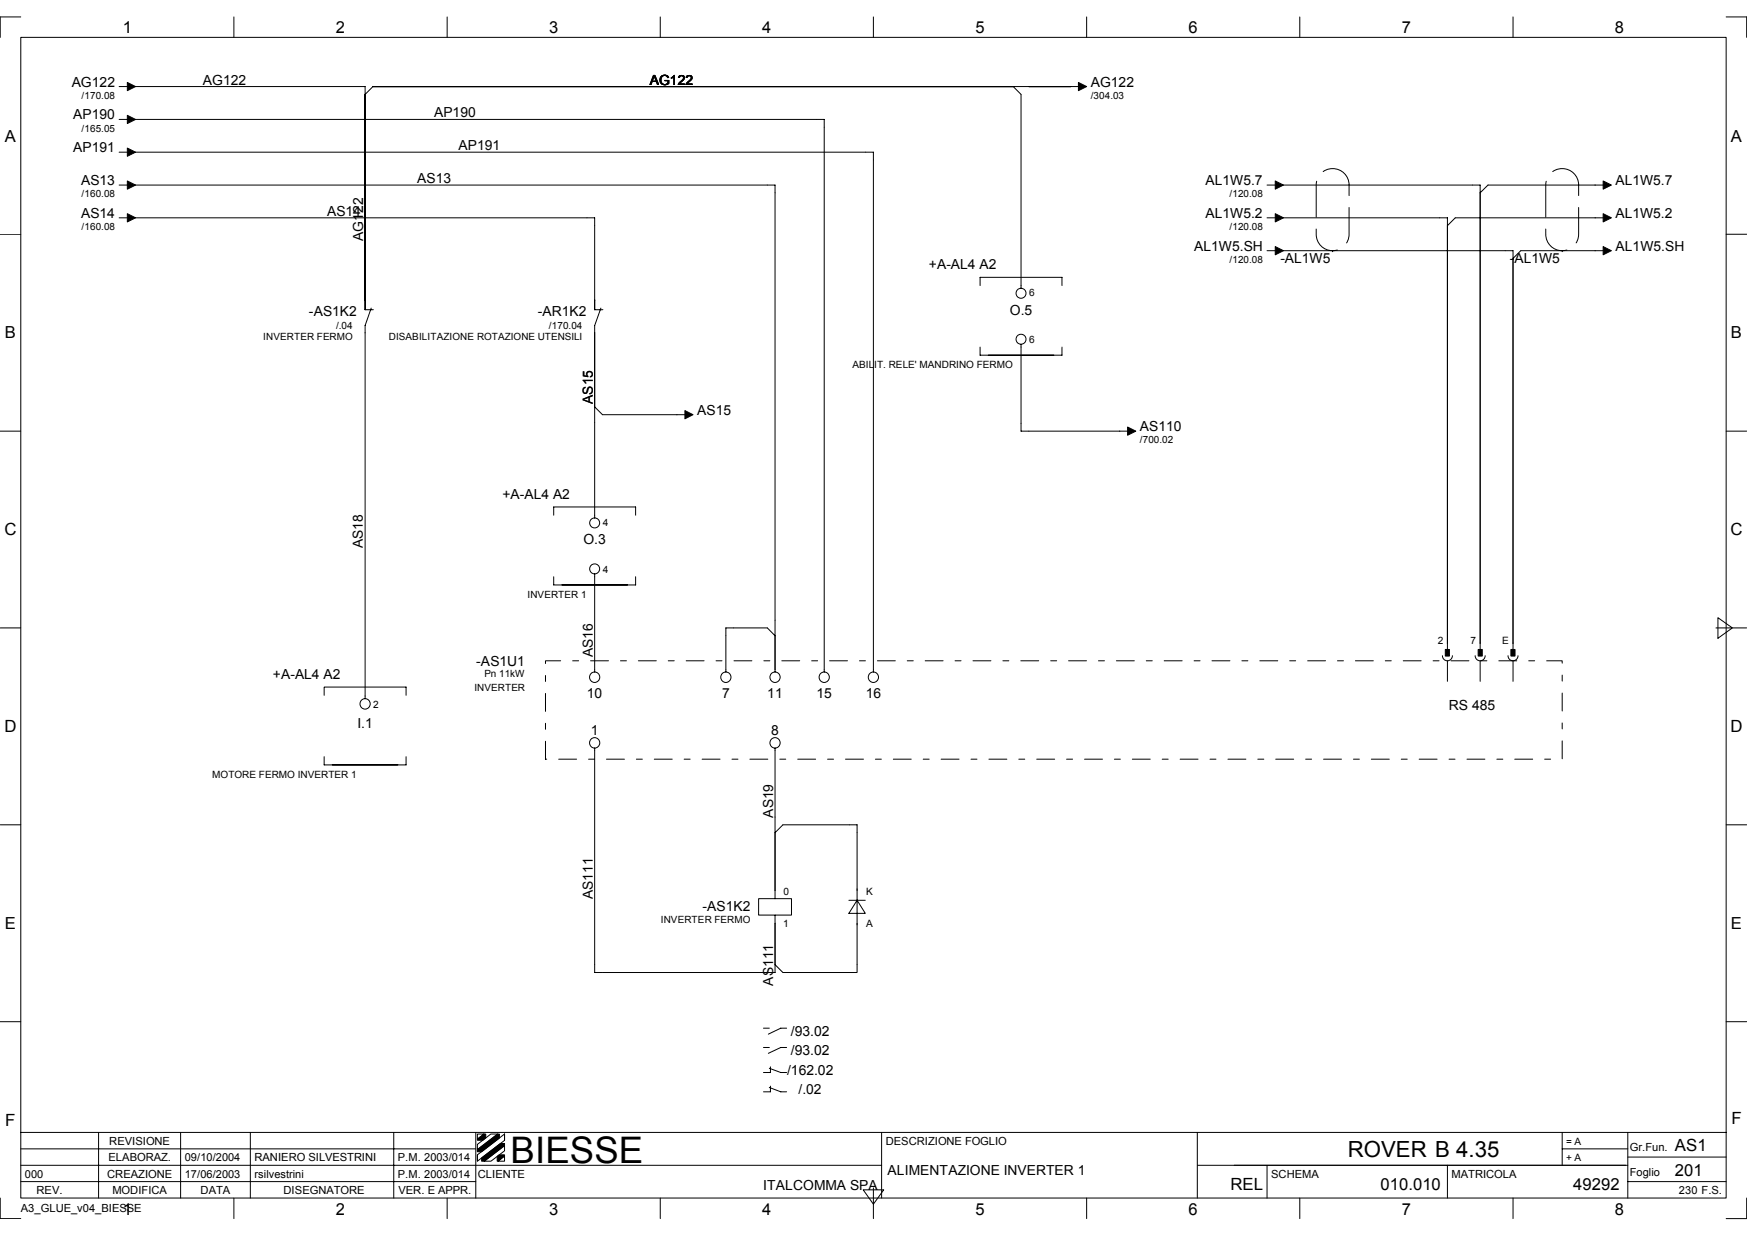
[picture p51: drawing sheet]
<svg xmlns="http://www.w3.org/2000/svg" width="297mm" height="210mm" viewBox="0 0 297 210" stroke-linecap="round" stroke-linejoin="round" font-family="sans-serif">
<defs><g id="words">
<text font-size="6.2" x="86.8" y="197.7">BIESSE</text>
<text font-size="3.8" x="229.2" y="196.7">ROVER B 4.35</text>
<g font-size="2.9">
<text x=".8" y="91">C</text>
<text x="294.2" y="91">C</text>
<text x=".8" y="124.4">D</text>
<text x="294.2" y="124.4">D</text>
<text x=".9" y="191.3">F</text>
<text x="294.4" y="191">F</text>
<text x="284.8" y="195.6">AS1</text>
<text x="209.2" y="202.2">REL</text>
</g>
<g font-size="2.8">
<text x="20.9" y="5.7">1</text>
<text x="57.1" y="5.7">2</text>
<text x="93.4" y="5.7">3</text>
<text x="129.6" y="5.7">4</text>
<text x="165.8" y="5.7">5</text>
<text x="202.1" y="5.7">6</text>
<text x="238.3" y="5.7">7</text>
<text x="274.6" y="5.7">8</text>
<text x=".8" y="24.1">A</text>
<text x="294.3" y="24.1">A</text>
<text x=".8" y="57.5">B</text>
<text x="294.3" y="57.5">B</text>
<text x=".8" y="157.9">E</text>
<text x="294.3" y="157.9">E</text>
<text x="234.7" y="202.2">010.010</text>
<text x="267.5" y="202.2">49292</text>
<text x="284.8" y="199.8">201</text>
<text x="20.9" y="206.5">1</text>
<text x="57.1" y="206.5">2</text>
<text x="93.4" y="206.5">3</text>
<text x="129.6" y="206.5">4</text>
<text x="165.8" y="206.5">5</text>
<text x="202.1" y="206.5">6</text>
<text x="238.3" y="206.5">7</text>
<text x="274.6" y="206.5">8</text>
</g>
<g font-size="2.4">
<text x="12.2" y="14.7">AG122</text>
<text x="34.5" y="14.4">AG122</text>
<text x="110.5" y="14.4">AG122</text>
<text x="185.5" y="14.7">AG122</text>
<text x="12.5" y="20.3">AP190</text>
<text x="73.8" y="19.9">AP190</text>
<text x="12.5" y="25.9">AP191</text>
<text x="78" y="25.5">AP191</text>
<text x="13.8" y="31.5">AS13</text>
<text x="70.9" y="31.1">AS13</text>
<text x="205" y="31.5">AL1W5.7</text>
<text x="274.7" y="31.5">AL1W5.7</text>
<text x="13.8" y="37">AS14</text>
<text x="55.6" y="36.7">AS14</text>
<text x="61.7" y="40.9" transform="rotate(-90 61.7 40.9)">AG122</text>
<text x="205" y="37">AL1W5.2</text>
<text x="274.7" y="37">AL1W5.2</text>
<text x="157.9" y="45.7">+A-AL4 A2</text>
<text x="203" y="42.6">AL1W5.SH</text>
<text x="217.7" y="44.7">-AL1W5</text>
<text x="256.7" y="44.7">-AL1W5</text>
<text x="274.7" y="42.6">AL1W5.SH</text>
<text x="52.5" y="53.8">-AS1K2</text>
<text x="91.4" y="53.8">-AR1K2</text>
<text x="171.7" y="53.5">O.5</text>
<text x="100.8" y="68.6" transform="rotate(-90 100.8 68.6)">AS15</text>
<text x="118.5" y="70.5">AS15</text>
<text x="193.8" y="73.3">AS110</text>
<text x="85.4" y="84.8">+A-AL4 A2</text>
<text x="61.7" y="93.2" transform="rotate(-90 61.7 93.2)">AS18</text>
<text x="99.2" y="92.5">O.3</text>
<text x="81" y="113.1">-AS1U1</text>
<text x="100.8" y="111.7" transform="rotate(-90 100.8 111.7)">AS16</text>
<text x="46.4" y="115.4">+A-AL4 A2</text>
<text x="99.8" y="118.6">10</text>
<text x="122.8" y="118.6">7</text>
<text x="130.5" y="118.6">11</text>
<text x="138.8" y="118.6">15</text>
<text x="147.2" y="118.6">16</text>
<text x="60.8" y="123.8">I.1</text>
<text x="100.5" y="124.9">1</text>
<text x="131.1" y="124.9">8</text>
<text x="246.3" y="120.7">RS 485</text>
<text x="131.4" y="139" transform="rotate(-90 131.4 139)">AS19</text>
<text x="100.8" y="152.9" transform="rotate(-90 100.8 152.9)">AS111</text>
<text x="119.4" y="154.8">-AS1K2</text>
<text x="131.4" y="167.5" transform="rotate(-90 131.4 167.5)">AS111</text>
<text x="134.5" y="176.1">/93.02</text>
<text x="134.5" y="179.3">/93.02</text>
<text x="133.8" y="182.6">/162.02</text>
<text x="135.8" y="185.9">/.02</text>
<text x="129.8" y="202.2">ITALCOMMA SPA</text>
<text x="150.9" y="199.7">ALIMENTAZIONE INVERTER 1</text>
</g>
<g font-size="1.9">
<text x="18.4" y="197.4">ELABORAZ.</text>
<text x="18.6" y="194.6">REVISIONE</text>
<text x="31.4" y="197.4">09/10/2004</text>
<text x="43.3" y="197.4">RANIERO SILVESTRINI</text>
<text x="67.6" y="197.4">P.M. 2003/014</text>
<text x="150.6" y="194.6">DESCRIZIONE FOGLIO</text>
<text x="277.1" y="195.6">Gr.Fun.</text>
<text x="4.2" y="200.1">000</text>
<text x="6.2" y="202.9">REV.</text>
<text x="18.2" y="200.1">CREAZIONE</text>
<text x="19.1" y="202.9">MODIFICA</text>
<text x="31.4" y="200.1">17/06/2003</text>
<text x="34.1" y="202.9">DATA</text>
<text x="43.3" y="200.1">rsilvestrini</text>
<text x="48.2" y="202.9">DISEGNATORE</text>
<text x="67.6" y="200.1">P.M. 2003/014</text>
<text x="67.7" y="202.9">VER. E APPR.</text>
<text x="81.3" y="200.1">CLIENTE</text>
<text x="216.1" y="200.1">SCHEMA</text>
<text x="246.8" y="200.1">MATRICOLA</text>
<text x="277.1" y="199.8">Foglio</text>
<text x="285.5" y="202.9">230 F.S.</text>
<text x="3.5" y="206.1">A3_GLUE_v04_BIESSE</text>
</g>
<g font-size="1.7">
<text x="13.9" y="16.8">/170.08</text>
<text x="185.5" y="16.8">/304.03</text>
<text x="13.9" y="22.4">/165.05</text>
<text x="13.9" y="33.5">/160.08</text>
<text x="209.1" y="33.5">/120.08</text>
<text x="13.9" y="39.1">/160.08</text>
<text x="209.1" y="39.1">/120.08</text>
<text x="209.1" y="44.7">/120.08</text>
<text x="175" y="50.3">6</text>
<text x="44.8" y="57.8">INVERTER FERMO</text>
<text x="57.1" y="55.9">/.04</text>
<text x="66.1" y="57.8">DISABILITAZIONE ROTAZIONE UTENSILI</text>
<text x="93.3" y="55.9">/170.04</text>
<text x="175" y="58.4">6</text>
<text x="144.9" y="62.5">ABILIT. RELE' MANDRINO FERMO</text>
<text x="193.8" y="75.4">/700.02</text>
<text x="102.5" y="89.4">4</text>
<text x="89.7" y="101.6">INVERTER 1</text>
<text x="102.5" y="97.4">4</text>
<text x="244.5" y="109.5">2</text>
<text x="250" y="109.5">7</text>
<text x="255.4" y="109.5">E</text>
<text x="80.7" y="117.4">INVERTER</text>
<text x="82.4" y="115.1">Pn 11kW</text>
<text x="63.5" y="120.3">2</text>
<text x="36.1" y="132.2">MOTORE FERMO INVERTER 1</text>
<text x="133.2" y="152.1">0</text>
<text x="147.3" y="152">K</text>
<text x="112.4" y="156.9">INVERTER FERMO</text>
<text x="133.2" y="157.5">1</text>
<text x="147.3" y="157.6">A</text>
<text x="266.3" y="194.6">= A</text>
<text x="266.3" y="197.4">+ A</text>
</g>
</g></defs>
<g fill="none" stroke="#000" stroke-width=".17">
<path d="M3.5 6.3h290v197.3h-290zM3.5 2.9h-3.5v3.4M20.3 14.7h2M23 14.7h39.1v37.9h1.4M39.8 2.9v3.4M76 2.9v3.4M112.3 2.9v3.4M148.5 2.9v3.4M172.3 14.7h-108.9l-1.3 1.3M184.1 14.7h-11.8l1.3 1.3v33M184.8 2.9v3.4M221 2.9v3.4"/>
<path d="M257.3 2.9v3.4M293.5 2.9h3.5v3.4M0 39.8h3.5M20.3 25.9h2M20.3 37h2M20.3 31.5h2M20.3 20.3h2M23 25.9h125.5v88.3M23 37h78.1v15.6h1.4M23 31.5h108.8v82.7M23 20.3h117.1v93.9M215.4 37h2.1"/>
<path d="M215.4 31.5h2.1M218.1 37h28v73.4M218.1 31.5h33.6v78.9M273.3 37h-25.9l-1.3 1.4M273.3 31.5h-20.3l-1.3 1.3M293.5 39.8h3.5M63.1 52.4l-1 2.9v63.5M102.2 52.4l-1.1 2.9v32.8M166.6 48.5v-1.4h14v1.4M166.6 59v1.4h14v-1.4M173.6 58.5v14.8h18.8M215.4 42.6h2.1"/>
<path d="M218.1 42.6h39.2v67.8M273.3 42.6h-14.7l-1.3 1.3M0 73.3h3.5M101.1 69.2l1.3 1.3h14.8M293.5 73.3h3.5M94.1 87.6v-1.4h14v1.4M94.1 98v1.4h14v-1.4M101.1 97.5v16.7M0 106.7h3.5M55.1 118.2v-1.4h13.9v1.4M131.8 108.1l-1.3-1.4h-7.1v7.5M245.3 111.4a.85 .85 0 0 0 .8 .9 .85 .85 0 0 0 .8-.9"/>
<path d="M246.1 112.3v3.5M250.8 111.4a.85 .85 0 0 0 .9 .9 .85 .85 0 0 0 .8-.9M251.7 112.3v3.5M256.4 111.4a.85 .85 0 0 0 .9 .9 .85 .85 0 0 0 .8-.9M257.3 112.3v3.5M291.8 106.7h5.2M292.1 105l2.5 1.7-2.5 1.8zM55.1 128.6v1.4h13.9v-1.4M101.1 127.1v38.2h30.7v-9.8M131.8 127.1v25.6M0 140.2h3.5M129 152.7h5.6v2.8h-5.6z"/>
<path d="M131.8 141.5l1.3-1.3h12.6v25.1h-12.6l-1.3-1.3M144.3 153h2.8M145.7 153l1.4 2.2h-2.8zM293.5 140.2h3.5M0 173.7h3.5M129.8 174.8h1M129.8 178h1M133.7 174.8h-.9l-2.2 1M133.7 178h-.9l-2.2 1M293.5 173.7h3.5M3.5 192.5h290M3.5 198.1h146.4"/>
<path d="M3.5 195.3h77.4M16.8 192.5v11.1M30.7 192.5v11.1M42.6 192.5v11.1M66.9 192.5v11.1M80.9 192.5v11.1M81.2 196.3l4.6-3.6v1.1l-4.6 3.6zM81.2 194.5l2.3-1.8h1.1l-3.4 2.7zM81.2 192.7h1.1l-1.1 .9zM81.2 195.4v.3M81.2 196.3v1M82.3 197.4l3.5-2.7v.9l-2.3 1.8z"/>
<path d="M84.7 197.4l1.1-.9v.9zM85.8 192.7v1.1M130.8 181.6l2 .7h.9M130.8 184.8l2 .8h.9M131 181.3v1h-1.2M131 184.6v1h-1.2M149.9 192.5v11.1M203.6 198.1h73.2M203.6 192.5v11.1M215.4 198.1v5.5M246.1 198.1v5.5M265.6 195.3h11.2"/>
<path d="M265.6 192.5v5.6M276.8 192.5v11.1M276.8 196.7h16.7M0 203.6v3.5h3.5M3.5 200.8h77.4M39.8 203.6v3.5M76 203.6v3.5M112.3 203.6v3.5M146.8 202.2h3.5l-1.8 2.5zM148.5 201.9v5.2M184.8 203.6v3.5M221 203.6v3.5"/>
<path d="M257.3 203.6v3.5M276.8 200.8h16.7M297 203.6v3.5h-3.5"/>
<circle cx="173.6" cy="49.8" r=".85"/>
<circle cx="173.6" cy="57.7" r=".85"/>
<circle cx="101.1" cy="96.7" r=".85"/>
<circle cx="101.1" cy="88.9" r=".85"/>
<circle cx="62.1" cy="119.6" r=".88"/>
<circle cx="101.1" cy="115.1" r=".88"/>
<circle cx="123.4" cy="115.1" r=".88"/>
<circle cx="131.8" cy="115.1" r=".88"/>
<circle cx="140.1" cy="115.1" r=".88"/>
<circle cx="148.5" cy="115.1" r=".88"/>
<circle cx="101.1" cy="126.3" r=".88"/>
<circle cx="131.8" cy="126.3" r=".88"/>
</g>
<g fill="#000" stroke="#000" stroke-width=".17">
<path d="M21.7 14l1.3 .7-1.3 .7z" fill-rule="evenodd"/>
<path d="M21.7 19.6l1.3 .7-1.3 .7z" fill-rule="evenodd"/>
<path d="M183.4 14l1.4 .7-1.4 .7z" fill-rule="evenodd"/>
<path d="M21.7 25.2l1.3 .7-1.3 .7z" fill-rule="evenodd"/>
<path d="M21.7 30.8l1.3 .7-1.3 .7z" fill-rule="evenodd"/>
<path d="M21.7 36.3l1.3 .7-1.3 .7z" fill-rule="evenodd"/>
<path d="M216.8 30.8l1.4 .7-1.4 .7z" fill-rule="evenodd"/>
<path d="M216.8 36.3l1.4 .7-1.4 .7z" fill-rule="evenodd"/>
<path d="M272.6 30.8l1.4 .7-1.4 .7z" fill-rule="evenodd"/>
<path d="M272.6 36.3l1.4 .7-1.4 .7z" fill-rule="evenodd"/>
<path d="M216.8 41.9l1.4 .7-1.4 .7z" fill-rule="evenodd"/>
<path d="M272.6 41.9l1.4 .7-1.4 .7z" fill-rule="evenodd"/>
<path d="M116.5 69.8l1.3 .7-1.3 .7z" fill-rule="evenodd"/>
<path d="M191.7 72.6l1.4 .7-1.4 .7z" fill-rule="evenodd"/>
<path d="M245.7 110.4h.7v1.1h-.7z" fill-rule="evenodd"/>
<path d="M251.3 110.4h.7v1.1h-.7z" fill-rule="evenodd"/>
<path d="M256.9 110.4h.7v1.1h-.7z" fill-rule="evenodd"/>
<path d="M81.2 193.6l1.1-.9h.3v.7l-.5 .4h-.9z" fill-rule="evenodd"/>
<path d="M81.9 196.8l3.2-2.4h.7v.3l-3.5 2.7h-.4z" fill-rule="evenodd"/>
<path d="M81.2 195.4l3.4-2.7h.3v.7l-3 2.3h-.7z" fill-rule="evenodd"/>
<path d="M84.5 196.6l.4-.3h.9v.2l-1.1 .9h-.2z" fill-rule="evenodd"/>
</g>
<path d="M92.7 129v-16.7h172.9v16.7h-172.9" fill="none" stroke="#000" stroke-width=".17" stroke-dasharray="3 2 1 2"/>
<path d="M224.4 29.7a2.8 2.8 0 0 1 3.1-.9 2.8 2.8 0 0 1 1.9 2.6v8.4a2.79 2.79 0 0 1-2.8 2.8 2.79 2.79 0 0 1-2.8-2.8v-8.4l.1-.6zM263.9 29.3a2.81 2.81 0 0 1 2.9-.4 2.81 2.81 0 0 1 1.6 2.5v8.4a2.79 2.79 0 0 1-2.8 2.8 2.79 2.79 0 0 1-2.8-2.8v-8.4a2.76 2.76 0 0 1 1.1-2.1zM226.6 42.6h.1M265.6 42.6h.1" fill="none" stroke="#000" stroke-width=".17" stroke-dasharray="6.1 2"/>
<use href="#words"/>
</svg>
